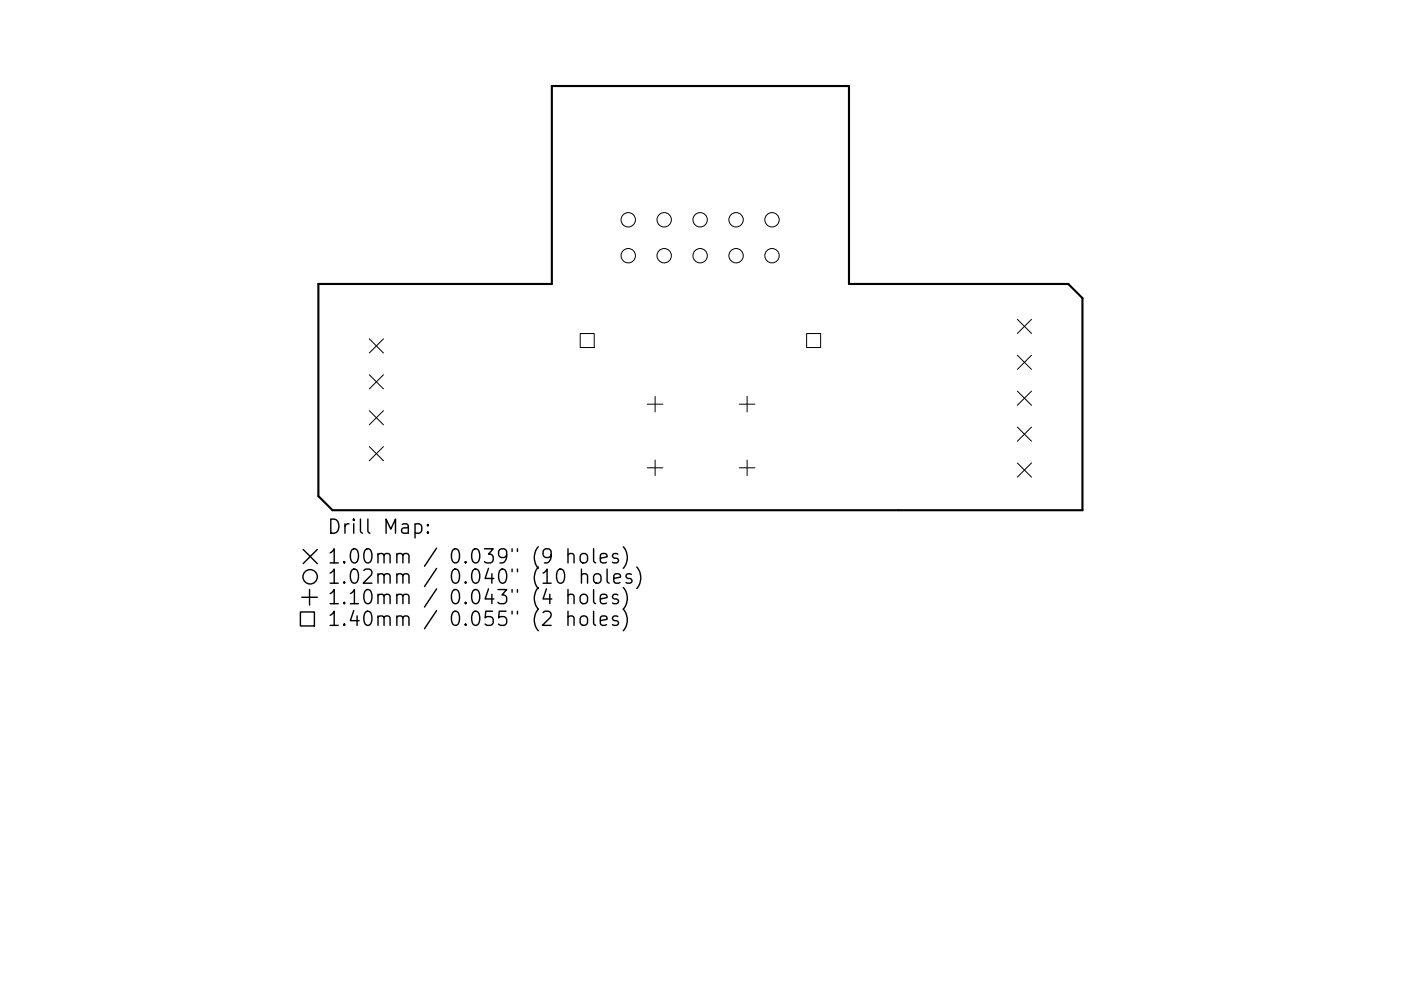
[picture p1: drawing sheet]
<svg xmlns="http://www.w3.org/2000/svg" width="297mm" height="210mm" viewBox="0 0 297 210" stroke-linecap="round" stroke-linejoin="round" font-family="sans-serif">
<defs><g id="words">
<g font-size="4.2">
<text x="69.3" y="113.3">Drill Map:</text>
<text x="69.3" y="119.6">1.00mm / 0.039&quot; (9 holes)</text>
<text x="69.3" y="123.9">1.02mm / 0.040&quot; (10 holes)</text>
<text x="69.3" y="128.2">1.10mm / 0.043&quot; (4 holes)</text>
<text x="69.3" y="132.8">1.40mm / 0.055&quot; (2 holes)</text>
</g>
</g></defs>
<path d="M67.5 60.3h49.5v-42h63v42h46.5l3 3v45h-159l-3-3z" fill="none" stroke="#000" stroke-width=".45"/>
<g fill="none" stroke="#000" stroke-width=".21">
<path d="M78.3 71.9l3 3M78.3 79.5l3 3M81.3 71.9l-3 3M81.3 79.5l-3 3M123 70.8h3v2.9h-3zM171 70.8h3v2.9h-3zM215.7 67.8l3 3M215.7 75.4l3 3M218.7 67.8l-3 3M218.7 75.4l-3 3M78.3 87.1l3 3M78.3 94.8l3 3"/>
<path d="M81.3 87.1l-3 3M81.3 94.8l-3 3M137.3 85.8h3.3M137.3 99.3h3.3M138.9 84.1v3.3M138.9 97.6v3.3M156.8 85.8h3.3M156.8 99.3h3.3M158.4 84.1v3.3M158.4 97.6v3.3M215.7 83l3 3M215.7 90.6l3 3"/>
<path d="M215.7 98.2l3 3M218.7 83l-3 3M218.7 90.6l-3 3M218.7 98.2l-3 3"/>
<circle cx="133.2" cy="46.6" r="1.52"/>
<circle cx="133.2" cy="54.3" r="1.52"/>
<circle cx="140.8" cy="46.6" r="1.52"/>
<circle cx="140.8" cy="54.3" r="1.52"/>
<circle cx="148.4" cy="46.6" r="1.52"/>
<circle cx="148.4" cy="54.3" r="1.52"/>
<circle cx="156.1" cy="46.6" r="1.52"/>
<circle cx="156.1" cy="54.3" r="1.52"/>
<circle cx="163.7" cy="54.3" r="1.52"/>
<circle cx="163.7" cy="46.6" r="1.52"/>
</g>
<g fill="none" stroke="#000" stroke-width=".3">
<path d="M64.3 116.6l3 3M67.3 116.6l-3 3M88 111.3l.9-.2 .5 .6v.9l-.3 .4-.2 .1-.9-.1M90.7 112.8l.2 .2-.2 .1-.1-.1 .1-.2v.3M90.7 111.3l.2 .1-.2 .2-.1-.2 .1-.1v.3M120.4 117.7a.75 .75 0 0 1 1.3 .2v1.5M120.4 116.4v3M123.1 117.7a.81 .81 0 0 1 .8-.3 .81 .81 0 0 1 .7 .6v.9a.81 .81 0 0 1-.8 .6 .81 .81 0 0 1-.8-.6v-.9zM125.9 116.4v2.6l.4 .4M127.3 118.4l1.4-.3-.1-.5-.9-.2-.4 .5v1.1l.1 .3 .3 .1 .9-.1M131 117.6l-.7-.2-.4 .5 .1 .4 1 .3 .1 .3-.1 .4-.3 .1-.8-.1M132.1 116a3.4 3.4 0 0 1 0 4.6"/>
<path d="M63.7 129.8h3v3h-3zM64 126.7h3.3M65.6 125.1v3.3M120.4 126.4a.75 .75 0 0 1 1.3 .1v1.6M120.4 131a.75 .75 0 0 1 1.3 .1v1.6M120.4 125.1v3M120.4 129.7v3M123.3 122a.74 .74 0 0 1 1.3 .2v1.5M123.3 126.2a.81 .81 0 0 1 1.3 .5v.8a.81 .81 0 0 1-.8 .6 .81 .81 0 0 1-.8-.6v-.8zM123.3 130.8a.81 .81 0 0 1 1.3 .5v.8a.81 .81 0 0 1-.8 .6 .81 .81 0 0 1-.8-.6v-.8zM123.3 120.7v3M125.9 125.1v2.6l.4 .4"/>
<path d="M125.9 129.7v2.6l.4 .4M126 122a.81 .81 0 0 1 .8-.3 .81 .81 0 0 1 .6 .6v.9a.81 .81 0 0 1-.8 .6 .81 .81 0 0 1-.7-.6v-.9zM127.3 127.1l1.4-.3-.1-.6-.9-.1-.4 .4v1.2l.1 .2 .3 .2 .9-.2M127.3 131.7l1.4-.3-.1-.6-.9-.1-.4 .4v1.2l.1 .2 .3 .2 .9-.2M128.7 120.7v2.6l.4 .4M130.1 122.7l1.5-.3-.2-.5-.8-.2-.5 .5v1.1l.2 .3 .3 .1 .8-.1M131 126.2l-.7-.1-.4 .4 .1 .4 1 .3 .1 .3-.1 .4-.3 .2-.8-.2M131 130.8l-.7-.1-.4 .4 .1 .4 1 .3 .1 .3-.1 .4-.3 .2-.8-.2M132.1 124.7a3.4 3.4 0 0 1 0 4.5 3.5 3.5 0 0 1 0 4.6M133.9 121.9l-.8-.2-.4 .5 .2 .4 1 .3 .1 .3-.1 .4-.3 .1-.9-.1M135 120.3a3.4 3.4 0 0 1 0 4.6"/>
<circle cx="65.8" cy="122.4" r="1.52"/>
</g>
<use href="#words"/>
</svg>
